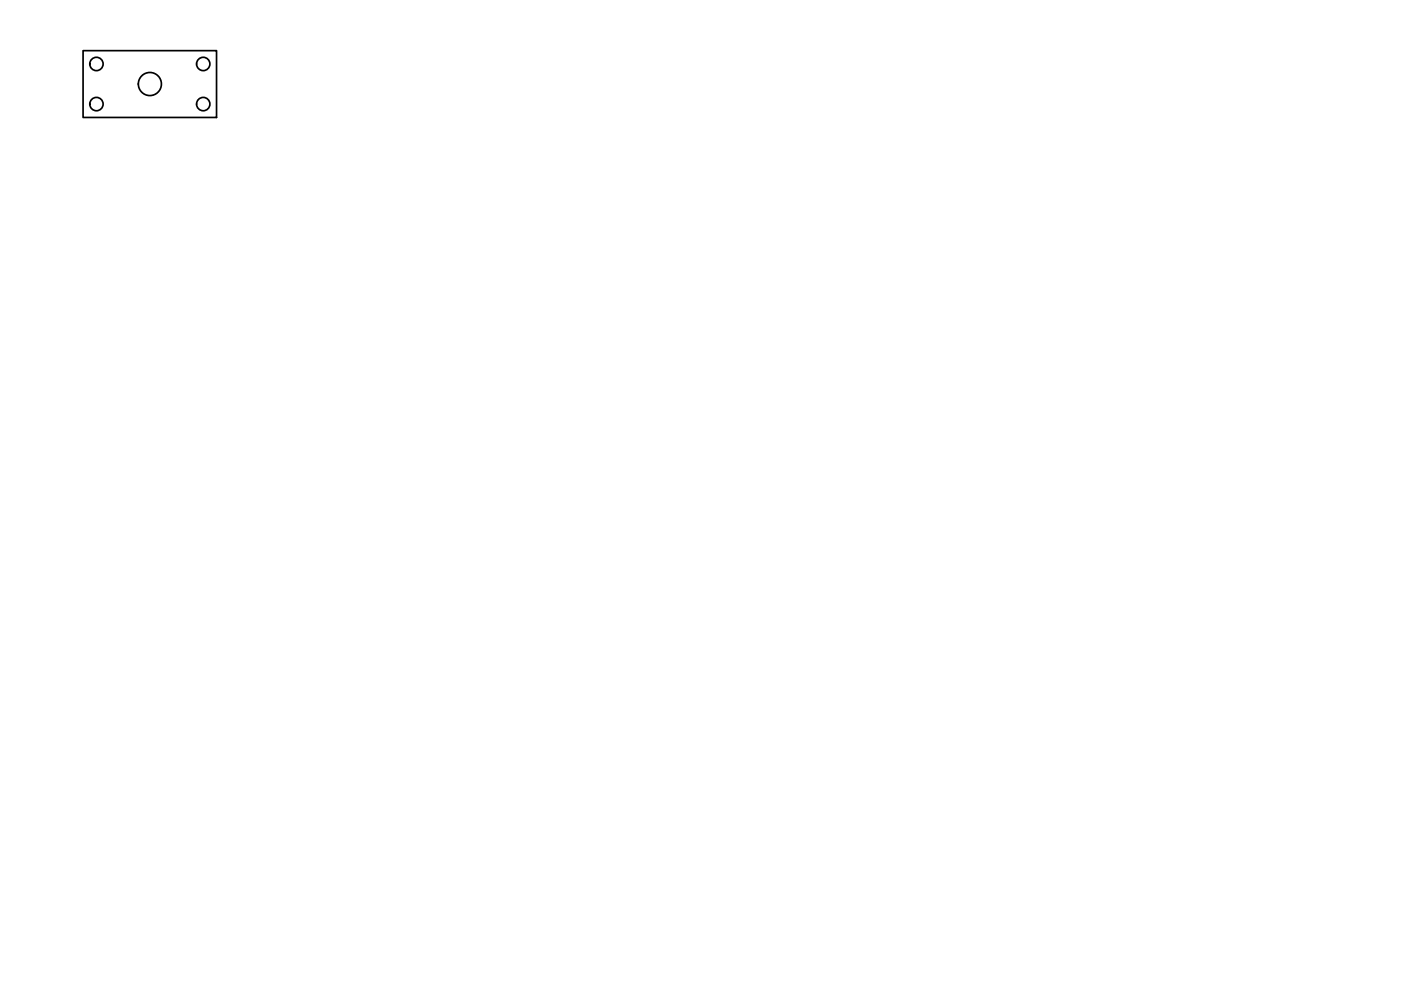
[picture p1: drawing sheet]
<svg xmlns="http://www.w3.org/2000/svg" width="420mm" height="297mm" viewBox="0 0 420 297" stroke-linecap="round" stroke-linejoin="round" font-family="sans-serif">
<!-- layer: Visible -->
<g fill="none" stroke="#000" stroke-width=".51">
<path d="M24.9 15.2h40v20h-40z"/>
<circle cx="28.9" cy="19.2" r="2"/>
<circle cx="60.9" cy="19.2" r="2"/>
<circle cx="28.9" cy="31.2" r="2"/>
<circle cx="44.9" cy="25.2" r="3.5"/>
<circle cx="60.9" cy="31.2" r="2"/>
</g>
</svg>
